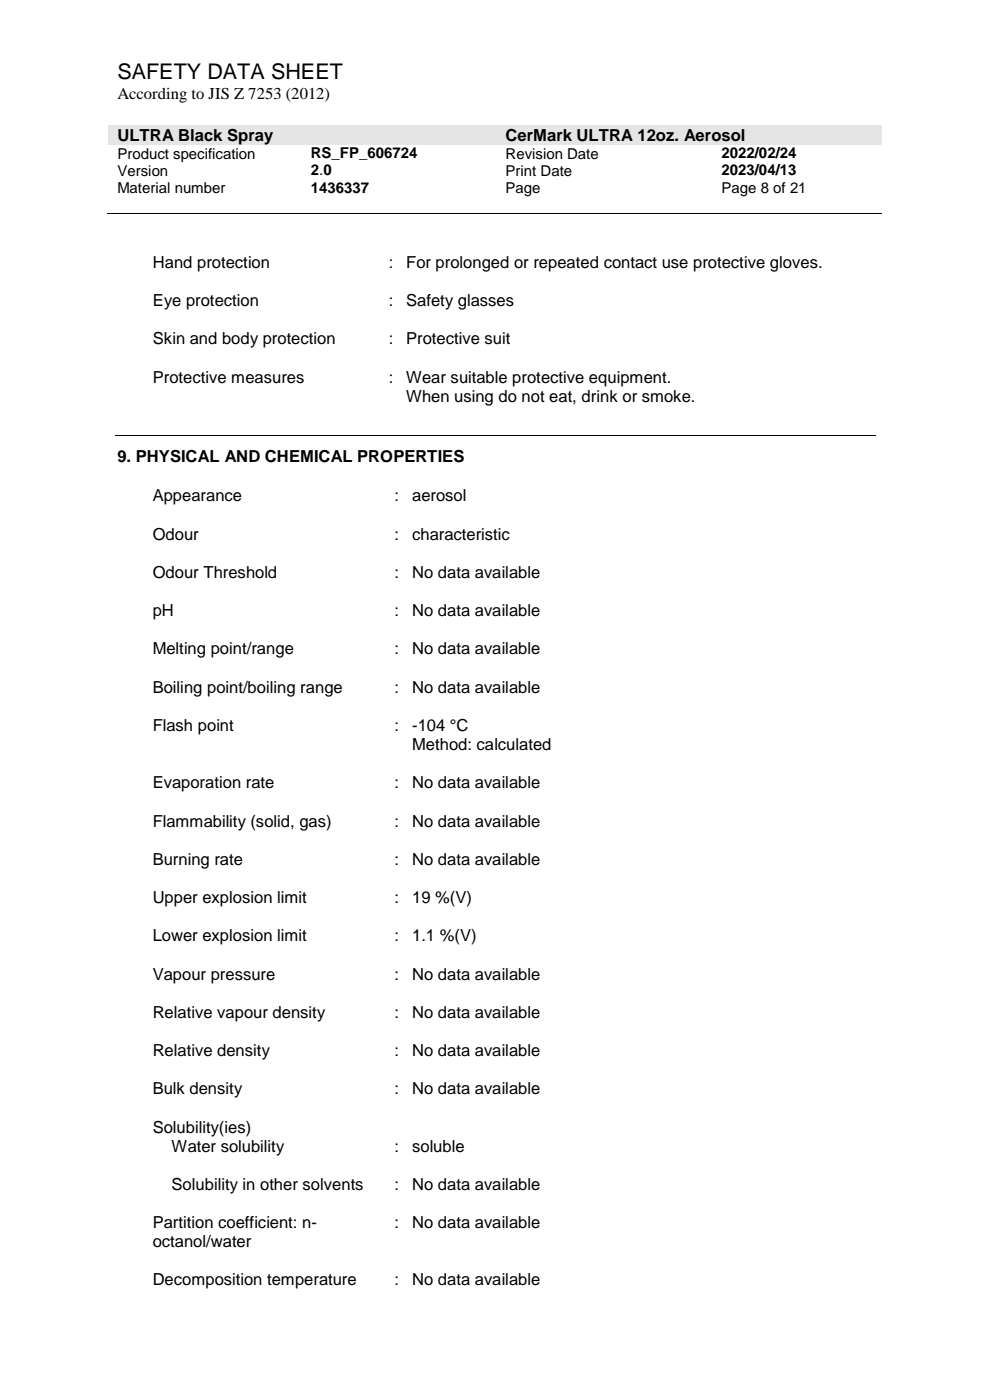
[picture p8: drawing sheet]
<svg xmlns="http://www.w3.org/2000/svg" width="210mm" height="297mm" viewBox="0 0 210 297" stroke-linecap="round" stroke-linejoin="round" font-family="sans-serif">
<defs><g id="words">
<text font-size="4.6" x="24.9" y="16.8">SAFETY DATA SHEET</text>
<g font-size="3.5">
<text x="24.9" y="21">According to JIS Z 7253 (2012)</text>
<text x="24.9" y="29.9">ULTRA Black Spray</text>
<text x="107.2" y="29.9">CerMark ULTRA 12oz. Aerosol</text>
<text x="32.4" y="56.8">Hand protection</text>
<text x="82.5" y="56.8">:</text>
<text x="86.2" y="56.8">For prolonged or repeated contact use protective gloves.</text>
<text x="32.4" y="64.9">Eye protection</text>
<text x="82.5" y="64.9">:</text>
<text x="86.2" y="64.9">Safety glasses</text>
<text x="32.4" y="73.1">Skin and body protection</text>
<text x="82.5" y="73.1">:</text>
<text x="86.2" y="73.1">Protective suit</text>
<text x="32.4" y="81.2">Protective measures</text>
<text x="82.5" y="81.2">:</text>
<text x="86.2" y="81.2">Wear suitable protective equipment.</text>
<text x="86.2" y="85.2">When using do not eat, drink or smoke.</text>
<text x="24.9" y="98.1">9. PHYSICAL AND CHEMICAL PROPERTIES</text>
<text x="32.4" y="106.4">Appearance</text>
<text x="83.7" y="106.4">:</text>
<text x="87.4" y="106.4">aerosol</text>
<text x="32.4" y="114.5">Odour</text>
<text x="83.7" y="114.5">:</text>
<text x="87.4" y="114.5">characteristic</text>
<text x="32.4" y="122.7">Odour Threshold</text>
<text x="83.7" y="122.7">:</text>
<text x="87.4" y="122.7">No data available</text>
<text x="32.4" y="130.7">pH</text>
<text x="83.7" y="130.7">:</text>
<text x="87.4" y="130.7">No data available</text>
<text x="32.4" y="138.9">Melting point/range</text>
<text x="83.7" y="138.9">:</text>
<text x="87.4" y="138.9">No data available</text>
<text x="32.4" y="147">Boiling point/boiling range</text>
<text x="83.7" y="147">:</text>
<text x="87.4" y="147">No data available</text>
<text x="32.4" y="155.1">Flash point</text>
<text x="83.7" y="155.1">:</text>
<text x="87.4" y="155.1">-104 °C</text>
<text x="87.4" y="159.2">Method: calculated</text>
<text x="32.4" y="167.3">Evaporation rate</text>
<text x="83.7" y="167.3">:</text>
<text x="87.4" y="167.3">No data available</text>
<text x="32.4" y="175.4">Flammability (solid, gas)</text>
<text x="83.7" y="175.4">:</text>
<text x="87.4" y="175.4">No data available</text>
<text x="32.4" y="183.5">Burning rate</text>
<text x="83.7" y="183.5">:</text>
<text x="87.4" y="183.5">No data available</text>
<text x="32.4" y="191.6">Upper explosion limit</text>
<text x="83.7" y="191.6">:</text>
<text x="87.4" y="191.6">19 %(V)</text>
<text x="32.4" y="199.7">Lower explosion limit</text>
<text x="83.7" y="199.7">:</text>
<text x="87.4" y="199.7">1.1 %(V)</text>
<text x="32.4" y="207.8">Vapour pressure</text>
<text x="83.7" y="207.8">:</text>
<text x="87.4" y="207.8">No data available</text>
<text x="32.4" y="216">Relative vapour density</text>
<text x="83.7" y="216">:</text>
<text x="87.4" y="216">No data available</text>
<text x="32.4" y="224.1">Relative density</text>
<text x="83.7" y="224.1">:</text>
<text x="87.4" y="224.1">No data available</text>
<text x="32.4" y="232.2">Bulk density</text>
<text x="83.7" y="232.2">:</text>
<text x="87.4" y="232.2">No data available</text>
<text x="32.4" y="240.3">Solubility(ies)</text>
<text x="36.4" y="244.4">Water solubility</text>
<text x="83.7" y="244.4">:</text>
<text x="87.4" y="244.4">soluble</text>
<text x="36.4" y="252.5">Solubility in other solvents</text>
<text x="83.7" y="252.5">:</text>
<text x="87.4" y="252.5">No data available</text>
<text x="32.4" y="260.6">Partition coefficient: n-</text>
<text x="83.7" y="260.6">:</text>
<text x="87.4" y="260.6">No data available</text>
<text x="32.4" y="264.7">octanol/water</text>
<text x="32.4" y="272.8">Decomposition temperature</text>
<text x="83.7" y="272.8">:</text>
<text x="87.4" y="272.8">No data available</text>
</g>
<g font-size="3.2">
<text x="24.9" y="33.7">Product specification</text>
<text x="65.9" y="33.6">RS_FP_606724</text>
<text x="107.2" y="33.7">Revision Date</text>
<text x="153.1" y="33.6">2022/02/24</text>
<text x="24.9" y="37.3">Version</text>
<text x="24.9" y="40.9">Material number</text>
<text x="65.9" y="37.2">2.0</text>
<text x="65.9" y="40.9">1436337</text>
<text x="107.2" y="37.3">Print Date</text>
<text x="107.2" y="40.9">Page</text>
<text x="153.1" y="37.2">2023/04/13</text>
<text x="153.1" y="40.9">Page 8 of 21</text>
</g>
</g></defs>
<g fill="#e5e5e5">
<path d="M23 26.6h82.3v4.1h-82.3z" fill-rule="evenodd"/>
<path d="M24.9 26.6h78.5v4.1h-78.5z" fill-rule="evenodd"/>
<path d="M105.3 26.6h81.8v4.1h-81.8z" fill-rule="evenodd"/>
<path d="M107.2 26.6h78v4.1h-78z" fill-rule="evenodd"/>
</g>
<path d="M22.7 45.4h164.4M24.4 92.3h161.3" fill="none" stroke="#000" stroke-width=".21"/>
<g fill="#000">
<path d="M63.8 45.3h.1v.2h-.1z" fill-rule="evenodd"/>
<path d="M105.1 45.3h.2v.2h-.2z" fill-rule="evenodd"/>
<path d="M150.9 45.3h.2v.2h-.2z" fill-rule="evenodd"/>
</g>
<use href="#words"/>
</svg>
